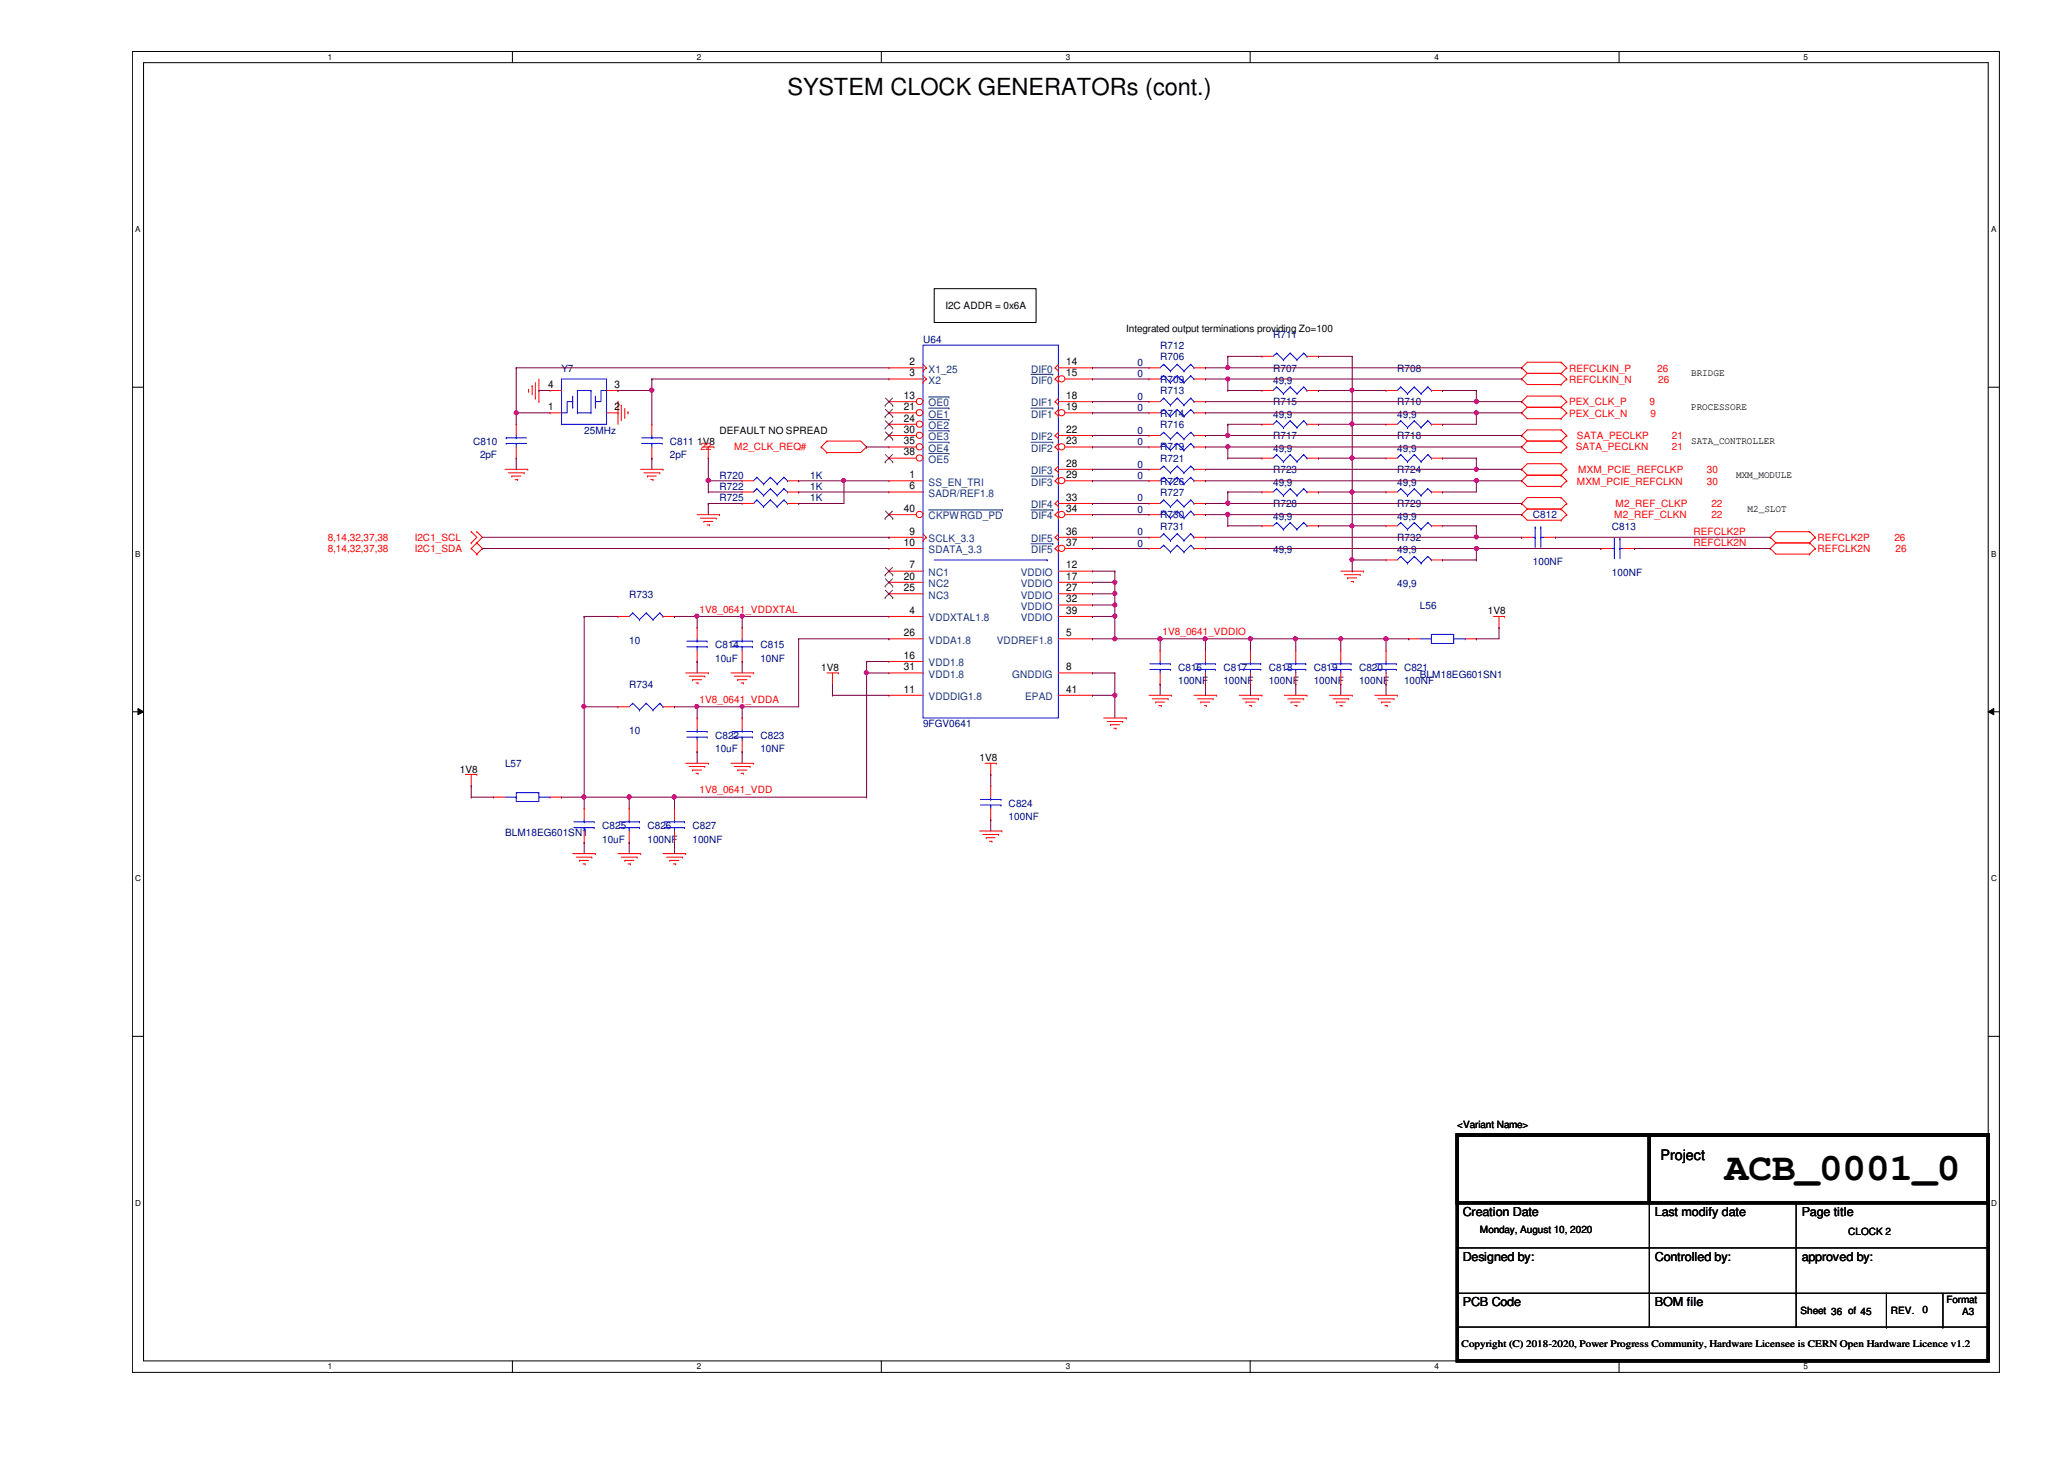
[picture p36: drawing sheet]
<svg xmlns="http://www.w3.org/2000/svg" width="297mm" height="210mm" viewBox="0 0 297 210" stroke-linecap="round" stroke-linejoin="round" font-family="sans-serif">
<defs><g id="words">
<text font-size="5.7" x="248.2" y="169.8">ACB_0001_0</text>
<text font-size="3.4" x="113.3" y="13.7">SYSTEM CLOCK GENERATORs (cont.)</text>
<text font-size="2.1" x="239" y="166.8">Project</text>
<g font-size="1.8">
<text x="210.5" y="175">Creation Date</text>
<text x="238.2" y="175">Last modify date</text>
<text x="259.3" y="175">Page title</text>
<text x="210.5" y="181.5">Designed by:</text>
<text x="238.2" y="181.5">Controlled by:</text>
<text x="259.3" y="181.5">approved by:</text>
<text x="210.5" y="188">PCB Code</text>
<text x="238.2" y="188">BOM file</text>
</g>
<g font-size="1.5">
<text x="130.9" y="52.5">2</text>
<text x="153.5" y="52.5">14</text>
<text x="78.9" y="59">1</text>
<text x="78.9" y="55.8">4</text>
<text x="88.4" y="55.8">3</text>
<text x="88.4" y="59">2</text>
<text x="130.1" y="57.4">13</text>
<text x="130.1" y="59">21</text>
<text x="130.9" y="54.1">3</text>
<text x="153.5" y="54.1">15</text>
<text x="153.5" y="57.4">18</text>
<text x="153.5" y="59">19</text>
<text x="130.1" y="60.7">24</text>
<text x="130.1" y="62.3">30</text>
<text x="130.1" y="63.9">35</text>
<text x="130.1" y="65.5">38</text>
<text x="153.5" y="62.3">22</text>
<text x="153.5" y="63.9">23</text>
<text x="130.9" y="68.8">1</text>
<text x="130.9" y="70.4">6</text>
<text x="153.5" y="67.1">28</text>
<text x="153.5" y="68.8">29</text>
<text x="130.1" y="73.7">40</text>
<text x="130.9" y="76.9">9</text>
<text x="153.5" y="72.1">33</text>
<text x="153.5" y="73.7">34</text>
<text x="153.5" y="76.9">36</text>
<text x="130.1" y="78.5">10</text>
<text x="130.1" y="83.4">20</text>
<text x="130.9" y="81.8">7</text>
<text x="153.5" y="78.5">37</text>
<text x="153.5" y="81.8">12</text>
<text x="153.5" y="83.4">17</text>
<text x="130.1" y="85">25</text>
<text x="130.9" y="88.3">4</text>
<text x="153.5" y="85">27</text>
<text x="153.5" y="86.7">32</text>
<text x="153.5" y="88.3">39</text>
<text x="130.1" y="94.8">16</text>
<text x="130.1" y="91.5">26</text>
<text x="153.5" y="91.5">5</text>
<text x="130.1" y="99.7">11</text>
<text x="130.1" y="96.4">31</text>
<text x="153.5" y="96.4">8</text>
<text x="153.5" y="99.7">41</text>
</g>
<g font-size="1.5" fill="#004080">
<text x="133.6" y="53.6">X1_25</text>
<text x="148.4" y="53.6">DIF0</text>
<text x="133.6" y="55.2">X2</text>
<text x="133.6" y="58.5">OE0</text>
<text x="148.4" y="55.2">DIF0</text>
<text x="148.4" y="58.5">DIF1</text>
<text x="133.6" y="60.1">OE1</text>
<text x="133.6" y="61.7">OE2</text>
<text x="133.6" y="63.3">OE3</text>
<text x="133.6" y="65">OE4</text>
<text x="148.4" y="60.1">DIF1</text>
<text x="148.4" y="63.3">DIF2</text>
<text x="148.4" y="65">DIF2</text>
<text x="133.6" y="69.8">SS_EN_TRI</text>
<text x="133.6" y="71.5">SADR/REF1.8</text>
<text x="133.6" y="66.6">OE5</text>
<text x="148.4" y="68.2">DIF3</text>
<text x="148.4" y="69.8">DIF3</text>
<text x="133.6" y="78">SCLK_3.3</text>
<text x="133.6" y="74.7">CKPWRGD_PD</text>
<text x="148.4" y="73.1">DIF4</text>
<text x="148.4" y="74.7">DIF4</text>
<text x="148.4" y="78">DIF5</text>
<text x="133.6" y="79.6">SDATA_3.3</text>
<text x="133.6" y="82.8">NC1</text>
<text x="146.9" y="82.8">VDDIO</text>
<text x="148.4" y="79.6">DIF5</text>
<text x="133.6" y="89.4">VDDXTAL1.8</text>
<text x="133.6" y="84.5">NC2</text>
<text x="133.6" y="86.1">NC3</text>
<text x="146.9" y="84.5">VDDIO</text>
<text x="146.9" y="86.1">VDDIO</text>
<text x="146.9" y="87.7">VDDIO</text>
<text x="146.9" y="89.4">VDDIO</text>
<text x="133.6" y="95.8">VDD1.8</text>
<text x="133.6" y="92.6">VDDA1.8</text>
<text x="143.5" y="92.6">VDDREF1.8</text>
<text x="133.6" y="100.7">VDDDIG1.8</text>
<text x="133.6" y="97.5">VDD1.8</text>
<text x="145.7" y="97.5">GNDDIG</text>
<text x="147.5" y="100.7">EPAD</text>
</g>
<g font-size="1.4">
<text x="136.1" y="44.5">I2C ADDR = 0x6A</text>
<text x="162.1" y="47.8">Integrated output terminations providing Zo=100</text>
<text x="243.4" y="54.1">BRIDGE</text>
<text x="243.4" y="59">PROCESSORE</text>
<text x="100.3" y="64">1V8</text>
<text x="103.5" y="62.4">DEFAULT NO SPREAD</text>
<text x="243.4" y="63.8">SATA_CONTROLLER</text>
<text x="249.9" y="68.7">MXM_MODULE</text>
<text x="251.5" y="73.6">M2_SLOT</text>
<text x="214.1" y="88.4">1V8</text>
<text x="118.2" y="96.5">1V8</text>
<text x="66.2" y="111.2">1V8</text>
<text x="141" y="109.5">1V8</text>
<text x="209.7" y="162.2">&lt;Variant Name&gt;</text>
<text x="213" y="177.3">Monday, August 10, 2020</text>
<text x="266" y="177.6">CLOCK 2</text>
<text x="259.1" y="189">Sheet 36 of 45</text>
<text x="272.1" y="189">REV.</text>
<text x="276.7" y="188.8">0</text>
<text x="280.1" y="187.4">Format</text>
<text x="282.4" y="189.2">A3</text>
<text x="210.4" y="193.8">Copyright (C) 2018-2020, Power Progress Community, Hardware Licensee is CERN Open Hardware Licence v1.2</text>
</g>
<g font-size="1.4" fill="#000080">
<text x="80.8" y="53.5">Y7</text>
<text x="132.8" y="49.4">U64</text>
<text x="163.7" y="52.6">0</text>
<text x="167" y="50.2">R712</text>
<text x="167" y="51.8">R706</text>
<text x="183.2" y="48.6">R711</text>
<text x="183.2" y="53.5">R707</text>
<text x="201.1" y="53.5">R708</text>
<text x="163.7" y="59.1">0</text>
<text x="163.7" y="57.5">0</text>
<text x="163.7" y="54.3">0</text>
<text x="167" y="56.7">R713</text>
<text x="167" y="55.1">R709</text>
<text x="167" y="59.9">R714</text>
<text x="183.2" y="58.3">R715</text>
<text x="183.2" y="55.2">49,9</text>
<text x="201.1" y="58.3">R710</text>
<text x="68.1" y="64">C810</text>
<text x="69.1" y="66">2pF</text>
<text x="84.1" y="62.4">25MHz</text>
<text x="96.4" y="64">C811</text>
<text x="96.4" y="66">2pF</text>
<text x="163.7" y="64">0</text>
<text x="163.7" y="62.4">0</text>
<text x="167" y="61.6">R716</text>
<text x="167" y="64.8">R719</text>
<text x="183.2" y="65">49,9</text>
<text x="183.2" y="60.1">49,9</text>
<text x="183.2" y="63.2">R717</text>
<text x="201.1" y="63.2">R718</text>
<text x="201.1" y="65">49,9</text>
<text x="201.1" y="60.1">49,9</text>
<text x="103.5" y="70.5">R722</text>
<text x="103.5" y="68.9">R720</text>
<text x="116.6" y="70.5">1K</text>
<text x="116.6" y="68.9">1K</text>
<text x="163.7" y="68.9">0</text>
<text x="163.7" y="67.3">0</text>
<text x="167" y="71.3">R727</text>
<text x="167" y="69.7">R726</text>
<text x="167" y="66.5">R721</text>
<text x="183.2" y="68.1">R723</text>
<text x="183.2" y="69.8">49,9</text>
<text x="201.1" y="68.1">R724</text>
<text x="201.1" y="69.8">49,9</text>
<text x="103.5" y="72.1">R725</text>
<text x="116.6" y="72.1">1K</text>
<text x="163.7" y="73.8">0</text>
<text x="163.7" y="72.1">0</text>
<text x="163.7" y="77">0</text>
<text x="167" y="76.2">R731</text>
<text x="167" y="74.6">R730</text>
<text x="183.2" y="72.9">R728</text>
<text x="183.2" y="74.8">49,9</text>
<text x="201.1" y="72.9">R729</text>
<text x="201.1" y="77.9">R732</text>
<text x="201.1" y="74.8">49,9</text>
<text x="220.6" y="74.6">C812</text>
<text x="232" y="76.2">C813</text>
<text x="163.7" y="78.7">0</text>
<text x="183.2" y="79.6">49,9</text>
<text x="201.1" y="79.6">49,9</text>
<text x="220.6" y="81.2">100NF</text>
<text x="232" y="82.9">100NF</text>
<text x="90.6" y="86">R733</text>
<text x="201.1" y="84.5">49,9</text>
<text x="204.3" y="87.6">L56</text>
<text x="90.6" y="92.6">10</text>
<text x="102.9" y="93.3">C814</text>
<text x="102.9" y="95.2">10uF</text>
<text x="109.4" y="93.3">C815</text>
<text x="109.4" y="95.2">10NF</text>
<text x="90.6" y="99">R734</text>
<text x="169.5" y="96.5">C816</text>
<text x="169.5" y="98.5">100NF</text>
<text x="176.1" y="96.5">C817</text>
<text x="176.1" y="98.5">100NF</text>
<text x="182.6" y="96.5">C818</text>
<text x="182.6" y="98.5">100NF</text>
<text x="189.1" y="96.5">C819</text>
<text x="189.1" y="98.5">100NF</text>
<text x="195.6" y="96.5">C820</text>
<text x="195.6" y="98.5">100NF</text>
<text x="202.1" y="96.5">C821</text>
<text x="202.1" y="98.5">100NF</text>
<text x="204.3" y="97.5">BLM18EG601SN1</text>
<text x="90.6" y="105.6">10</text>
<text x="102.9" y="106.3">C822</text>
<text x="109.4" y="106.3">C823</text>
<text x="132.8" y="104.6">9FGV0641</text>
<text x="72.7" y="110.4">L57</text>
<text x="102.9" y="108.2">10uF</text>
<text x="109.4" y="108.2">10NF</text>
<text x="86.7" y="119.3">C825</text>
<text x="93.2" y="119.3">C826</text>
<text x="99.7" y="119.3">C827</text>
<text x="145.2" y="116">C824</text>
<text x="145.2" y="118">100NF</text>
<text x="72.7" y="120.3">BLM18EG601SN1</text>
<text x="86.7" y="121.2">10uF</text>
<text x="93.2" y="121.2">100NF</text>
<text x="99.7" y="121.2">100NF</text>
</g>
<g font-size="1.4" fill="#f00">
<text x="225.8" y="53.5">REFCLKIN_P</text>
<text x="238.5" y="53.5">26</text>
<text x="225.8" y="58.3">PEX_CLK_P</text>
<text x="225.8" y="59.9">PEX_CLK_N</text>
<text x="225.8" y="55.1">REFCLKIN_N</text>
<text x="237.4" y="58.3">9</text>
<text x="237.5" y="59.9">9</text>
<text x="238.6" y="55.1">26</text>
<text x="100.8" y="64.8">22</text>
<text x="105.7" y="64.8">M2_CLK_REQ#</text>
<text x="226.8" y="64.8">SATA_PECLKN</text>
<text x="226.9" y="63.2">SATA_PECLKP</text>
<text x="240.6" y="63.2">21</text>
<text x="240.6" y="64.8">21</text>
<text x="226.9" y="69.7">MXM_PCIE_REFCLKN</text>
<text x="227.1" y="68.1">MXM_PCIE_REFCLKP</text>
<text x="245.7" y="68.1">30</text>
<text x="245.7" y="69.7">30</text>
<text x="47.2" y="77.9">8,14,32,37,38</text>
<text x="59.7" y="77.9">I2C1_SCL</text>
<text x="232.3" y="74.6">M2_REF_CLKN</text>
<text x="232.5" y="72.9">M2_REF_CLKP</text>
<text x="243.7" y="77">REFCLK2P</text>
<text x="246.3" y="74.6">22</text>
<text x="246.3" y="72.9">22</text>
<text x="261.6" y="77.9">REFCLK2P</text>
<text x="272.6" y="77.9">26</text>
<text x="47.2" y="79.5">8,14,32,37,38</text>
<text x="59.7" y="79.5">I2C1_SDA</text>
<text x="243.7" y="78.6">REFCLK2N</text>
<text x="261.6" y="79.5">REFCLK2N</text>
<text x="272.8" y="79.5">26</text>
<text x="100.7" y="88.1">1V8_0641_VDDXTAL</text>
<text x="167.3" y="91.4">1V8_0641_VDDIO</text>
<text x="100.7" y="101.1">1V8_0641_VDDA</text>
<text x="100.7" y="114.1">1V8_0641_VDD</text>
</g>
<g font-size="1.2">
<text x="47.2" y="8.6">1</text>
<text x="100.3" y="8.6">2</text>
<text x="153.4" y="8.6">3</text>
<text x="206.5" y="8.6">4</text>
<text x="259.5" y="8.6">5</text>
<text x="19.5" y="33.4">A</text>
<text x="286.6" y="33.4">A</text>
<text x="19.5" y="80.1">B</text>
<text x="286.6" y="80.1">B</text>
<text x="19.5" y="126.8">C</text>
<text x="286.6" y="126.8">C</text>
<text x="19.5" y="173.5">D</text>
<text x="286.6" y="173.5">D</text>
<text x="47.2" y="197">1</text>
<text x="100.3" y="197">2</text>
<text x="153.4" y="197">3</text>
<text x="206.5" y="197">4</text>
<text x="259.5" y="197">5</text>
</g>
</g></defs>
<path d="M19.1 7.4h268.6v190h-268.6zM20.7 9h265.4v186.8h-265.4z" fill="none" stroke="#000" stroke-width=".14"/>
<g fill="#fff">
<path d="M47.2 7.6h.6v1.3h-.6z"/>
<path d="M47.2 196h.6v1.3h-.6z"/>
</g>
<path d="M73.7 7.4v1.6M73.7 195.8v1.6" fill="none" stroke="#000" stroke-width=".14"/>
<g fill="#fff">
<path d="M100.3 7.6h.6v1.3h-.6z"/>
<path d="M100.3 196h.6v1.3h-.6z"/>
</g>
<path d="M126.8 7.4v1.6M126.8 195.8v1.6" fill="none" stroke="#000" stroke-width=".14"/>
<g fill="#fff">
<path d="M153.4 7.6h.6v1.3h-.6z"/>
<path d="M153.4 196h.6v1.3h-.6z"/>
</g>
<path d="M179.9 7.4v1.6M179.9 195.8v1.6" fill="none" stroke="#000" stroke-width=".14"/>
<g fill="#fff">
<path d="M206.5 7.6h.6v1.3h-.6z"/>
<path d="M206.5 196h.6v1.3h-.6z"/>
</g>
<path d="M233 7.4v1.6M233 195.8v1.6" fill="none" stroke="#000" stroke-width=".14"/>
<g fill="#fff">
<path d="M259.5 7.6h.6v1.3h-.6z"/>
<path d="M259.5 196h.6v1.3h-.6z"/>
<path d="M19.5 32.3h.7v1.4h-.7z"/>
<path d="M286.6 32.3h.7v1.4h-.7z"/>
<path d="M19.5 79h.7v1.3h-.7z"/>
<path d="M286.6 79h.7v1.3h-.7z"/>
</g>
<path d="M19.1 55.7h1.6M286.1 55.7h1.6" fill="none" stroke="#000" stroke-width=".14"/>
<g fill="#fff">
<path d="M19.5 125.7h.8v1.3h-.8z"/>
<path d="M286.6 125.7h.8v1.3h-.8z"/>
</g>
<path d="M19.1 102.4h1.6M19.9 101.9l.8 .5-.8 .4zM286.1 102.4l.8-.5v.9zM286.1 102.4h1.6" fill="none" stroke="#000" stroke-width=".14"/>
<path d="M19.9 101.9l.8 .5-.8 .4zM286.1 102.4l.8-.5v.9z" fill="#000"/>
<g fill="#fff">
<path d="M19.5 172.4h.8v1.3h-.8z"/>
<path d="M286.6 172.4h.8v1.3h-.8z"/>
</g>
<g fill="none" stroke="#000" stroke-width=".14">
<path d="M134.5 41.5h14.6v4.9h-14.6zM19.1 149.1h1.6M286.1 149.1h1.6M209.7 163.3h8.1M209.7 179.5h76.4M217.8 163.3h.1M237.4 179.5h.1M237.4 173.1v13M258.5 179.5h.1M258.5 173.1v13M286.1 179.5h.1M209.7 186.1h76.4"/>
<path d="M237.4 186.1h.1M237.4 186.1v4.8h-27.7M258.5 186.1h.1M258.5 186.1v4.8h-21.1M258.5 190.9h27.6M271.5 190.9h.1M271.5 186.1v4.8M279.6 190.9h.1M279.6 186.1v4.8M286.1 186.1h.1M286.1 190.9h.1"/>
</g>
<g fill="none" stroke="#f00" stroke-width=".14">
<path d="M76.1 56.3h.1M76.1 56v.3M76.6 55.5h.1M76.6 55.5v1.3M77 57.3h.1M77 55v2.3M77.6 57.8h.1M77.6 54.5v3.3M79.2 59.4h.1M79.2 56.2h.1M79.2 59.4h1.6M79.2 56.2h1.6"/>
<path d="M87.3 59.4h1.6M87.3 56.2h1.6M88.9 57.8h.1M88.9 56.2h.1M88.9 59.4h.1M88.9 57.8v3.2M89.4 58.3h.1M89.4 58.3v2.2M89.9 58.8v1.3M90.4 59.3h.1M90.4 59.3v.3M127.9 52.9h.1"/>
<path d="M127.9 54.5h.1M127.9 52.9h4.9M127.9 54.5h4.9M132.8 53.4h.1M132.8 55h.1M132.8 52.5l.5 .4M132.8 54.1l.5 .4M133.3 52.9h.1M133.3 54.5h.1M133.3 52.9l-.5 .5M133.3 54.5l-.5 .5M165.4 52.9h.1"/>
<path d="M165.4 59.4h.1M165.4 52.9h1.6M165.4 59.4h1.6M171.8 52.9h1.7M171.8 59.4h1.7M173.5 52.9h.1M173.5 59.4h.1M181.6 51.3h.1M181.6 51.3h1.6M188.1 51.3h1.6M189.7 51.3h.1M219 57.8h.1"/>
<path d="M219 59.4h.1M219 52.9h.1M219 54.5h.1M219 57.8l.8 .8M219 52.9l.8 .8M219 59.4l.8 .8h4.9M219 54.5l.8 .8h4.9M219.8 58.6h4.9M219.8 58.6l-.8 .8M219.8 53.7h4.9M219.8 53.7l-.8 .8M224.7 57h.1"/>
<path d="M224.7 58.6h.1M224.7 52.1h.1M224.7 53.7h.1M224.7 55.3h.1M224.7 57l.8 .8M224.7 57h-4.9l-.8 .8M224.7 58.6l.8 .8M224.7 52.1l.8 .8M224.7 52.1h-4.9l-.8 .8M224.7 53.7l.8 .8M225.5 57.8h.1M225.5 59.4h.1"/>
<path d="M225.5 52.9h.1M225.5 54.5h.1M225.5 57.8l-.8 .8M225.5 59.4l-.8 .8M225.5 52.9l-.8 .8M225.5 54.5l-.8 .8M67.8 78.1h.1M67.8 76.5h.1M67.8 78.9h.1M67.8 76.5l.8 .8-.8 .8M67.8 78.9l.8 .8M68.6 76.5h.1"/>
<path d="M68.6 78.1h.1M68.6 79.7h.1M68.6 76.5l.8 .8-1.6 1.6M68.6 78.1l.8 .8-.8 .8M72.7 67.5h3.2M73.2 68h2.2M73.7 68.5h.1M73.7 68.5h1.3M74.1 69h.4M74.5 69h.1M75.4 68h.1M75.9 67.5h.1"/>
<path d="M89.9 60.1h.1M92.2 67.5h3.2M92.7 68h2.3M93.2 68.5h.1M93.2 68.5h1.2M93.6 69h.4M94 69h.1M95 68h.1M95.4 67.5h.1M100.3 74h3.2M100.8 74.5h2.3M101.1 64.3h1.6"/>
<path d="M101.3 75h.1M101.3 75h1.3M101.8 75.5h.3M101.9 65.9h.1M101.9 64.3v1.6M102.1 75.5h.1M102.7 64.3h.1M103.1 74.5h.1M103.5 74h.1M106.8 72.4h.1M106.8 72.4h1.7M113.3 72.4h1.6"/>
<path d="M114.9 72.4h.1M118.2 64.3h.1M118.2 64.3l.8 .8M119 63.5h.1M119 65.1h.1M119 63.5h4.9l.8 .8M119 63.5l-.8 .8M124.7 64.3h.1M124.7 64.3l-.8 .8h-4.9M127.9 69.2h.1M127.9 70.8h.1M127.9 77.3h.1"/>
<path d="M127.9 78.9h.1M127.9 77.3h4.9M127.9 78.9h4.9M127.9 69.2h4.9M127.9 70.8h4.9M132.8 77.8h.1M132.8 76.8l.5 .5M133.3 77.3h.1M133.3 77.3l-.5 .5M165.4 74h.1M165.4 72.4h.1M165.4 78.9h.1"/>
<path d="M165.4 77.3h.1M165.4 74h1.6M165.4 77.3h1.6M165.4 72.4h1.6M165.4 78.9h1.6M171.8 74h1.7M171.8 77.3h1.7M171.8 72.4h1.7M171.8 78.9h1.7M173.5 74h.1M173.5 72.4h.1M173.5 78.9h.1"/>
<path d="M173.5 77.3h.1M181.6 61h.1M181.6 61h1.6M188.1 61h1.6M189.7 61h.1M219 62.7h.1M219 64.3h.1M219 67.5h.1M219 69.2h.1M219 72.4h.1M219 74h.1M219 77.3h.1"/>
<path d="M219 62.7l.8 .8M219 64.3l.8 .8h4.9M219 67.5l.8 .9M219 69.2l.8 .8h4.9M219 72.4l.8 .8M219 74l.8 .8h4.9M219 77.3h1.6M219.8 63.5h4.9M219.8 63.5l-.8 .8M219.8 68.4h4.9M219.8 68.4l-.8 .8M219.8 73.2h4.9"/>
<path d="M219.8 73.2l-.8 .8M222.3 77.3h1.6M223.9 77.3h.1M224.7 61.8h.1M224.7 63.5h.1M224.7 65.1h.1M224.7 66.7h.1M224.7 68.4h.1M224.7 70h.1M224.7 60.2h.1M224.7 71.6h.1M224.7 73.2h.1"/>
<path d="M224.7 74.8h.1M224.7 61.8l.8 .9M224.7 61.8h-4.9l-.8 .9M224.7 63.5l.8 .8M224.7 66.7l.8 .8M224.7 66.7h-4.9l-.8 .8M224.7 68.4l.8 .8M224.7 71.6l.8 .8M224.7 71.6h-4.9l-.8 .8M224.7 73.2l.8 .8M225.5 62.7h.1M225.5 64.3h.1"/>
<path d="M225.5 67.5h.1M225.5 69.2h.1M225.5 72.4h.1M225.5 74h.1M225.5 62.7l-.8 .8M225.5 64.3l-.8 .8M225.5 67.5l-.8 .9M225.5 69.2l-.8 .8M225.5 72.4l-.8 .8M225.5 74l-.8 .8M230.4 78.9h.1M230.4 78.9h1.6"/>
<path d="M233.6 78.9h1.6M235.2 78.9h.1M254.8 77.3h.1M254.8 78.9h.1M254.8 77.3l.8 .8M254.8 78.9l.8 .8h4.8M255.6 78.1h4.8M255.6 78.1l-.8 .8M260.4 76.5h.1M260.4 78.1h.1M260.4 79.7h.1M260.4 76.5l.8 .8"/>
<path d="M260.4 76.5h-4.8l-.8 .8M260.4 78.1l.8 .8M261.2 77.3h.1M261.2 78.9h.1M261.2 77.3l-.8 .8M261.2 78.9l-.8 .8M98.7 96.8h3.2M99.2 97.3h2.2M99.7 97.8h.1M99.7 97.8h1.3M100.2 98.3h.3M100.3 90.3h.1"/>
<path d="M100.3 95.2h.1M100.3 90.3v1.6M100.3 93.6v1.6M100.5 98.3h.1M101.4 97.3h.1M101.9 96.8h.1M105.2 96.8h3.3M105.7 97.3h2.3M106.2 97.8h.1M106.2 97.8h1.3M106.6 98.3h.4M106.8 90.3h.1"/>
<path d="M106.8 95.2h.1M106.8 90.3v1.6M106.8 93.6v1.6M107 98.3h.1M108 97.3h.1M108.5 96.8h.1M119 96.8h1.7M119.8 98.4h.1M119.8 96.8v1.6M120.7 96.8h.1M127.9 88.7h.1M127.9 95.2h.1"/>
<path d="M127.9 91.9h.1M127.9 96.8h.1M127.9 88.7h4.9M127.9 96.8h4.9M127.9 91.9h4.9M127.9 95.2h4.9M152.3 96.8h4.9M152.3 91.9h4.9M157.2 91.9h.1M157.2 96.8h.1M180 93.6h.1M180 98.4h.1"/>
<path d="M180 93.6v1.6M180 96.8v1.6M186.5 93.6h.1M186.5 98.4h.1M186.5 93.6v1.6M186.5 96.8v1.6M193 82.2h3.2M193.5 82.7h2.2M193.9 83.1h.1M193.9 83.1h1.3M194.4 83.7h.4M194.8 83.7h.1"/>
<path d="M195.7 82.7h.1M196.2 82.2h.1M214.9 88.7h1.6M215.7 90.3h.1M215.7 88.7v1.6M216.5 88.7h.1M67 111.4h1.6M67.8 113.1h.1M67.8 111.4v1.7M68.6 111.4h.1M71 114.7h.1M71 114.7h1.7"/>
<path d="M79.2 114.7h1.6M80.8 114.7h.1M98.7 109.8h3.2M99.2 110.3h2.2M99.7 110.8h.1M99.7 110.8h1.3M100.2 111.3h.3M100.5 111.3h.1M101.4 110.3h.1M101.9 109.8h.1M105.2 109.8h3.3M105.7 110.3h2.3"/>
<path d="M106.2 110.8h.1M106.2 110.8h1.3M106.6 111.3h.4M106.8 103.3h.1M106.8 108.2h.1M106.8 103.3v1.6M106.8 106.6v1.6M107 111.3h.1M108 110.3h.1M108.5 109.8h.1M127.9 100h.1M127.9 100h4.9"/>
<path d="M141 119.5h3.2M141.8 109.8h1.6M142.6 111.4h.1M142.6 113.1h.1M142.6 117.9h.1M142.6 109.8v1.6M142.6 113.1v1.6M142.6 116.3v1.6M143.4 109.8h.1M144.2 119.5h.1M158.8 103.3h3.3M159.3 103.8h2.3"/>
<path d="M159.8 104.3h.1M159.8 104.3h1.3M160.3 104.8h.3M160.6 104.8h.1M161.6 103.8h.1M162.1 103.3h.1M165.4 100h3.2M165.8 100.5h2.3M166.3 101h.1M166.3 101h1.3M166.8 101.5h.3M167.1 101.5h.1"/>
<path d="M168.1 100.5h.1M168.6 100h.1M171.8 100h3.3M172.3 100.5h2.3M172.8 101h.1M172.8 101h1.3M173.3 101.5h.3M173.6 101.5h.1M174.6 100.5h.1M175.1 100h.1M178.4 100h3.2M178.8 100.5h2.3"/>
<path d="M179.3 101h.1M179.3 101h1.3M179.8 101.5h.3M180.1 101.5h.1M181.1 100.5h.1M181.6 100h.1M184.8 100h3.3M185.3 100.5h2.3M185.8 101h.1M185.8 101h1.3M186.3 101.5h.3M186.6 101.5h.1"/>
<path d="M187.6 100.5h.1M188.1 100h.1M191.3 100h3.3M191.9 100.5h2.2M192.3 101h.1M192.3 101h1.3M192.8 101.5h.3M193.1 101.5h.1M194.1 100.5h.1M194.6 100h.1M197.9 100h3.2M198.3 100.5h2.3"/>
<path d="M198.8 101h.1M198.8 101h1.3M199.3 101.5h.3M199.6 101.5h.1M200.6 100.5h.1M201.1 100h.1M82.4 122.8h3.3M82.9 123.3h2.3M83.4 123.8h.1M83.4 123.8h1.3M83.9 124.3h.3M84.2 124.3h.1"/>
<path d="M85.2 123.3h.1M85.7 122.8h.1M88.9 122.8h3.3M89.4 123.3h2.3M89.9 123.8h.1M89.9 123.8h1.3M90.4 124.3h.3M90.7 124.3h.1M91.7 123.3h.1M92.2 122.8h.1M95.4 122.8h3.3M95.9 123.3h2.3"/>
<path d="M96.4 123.8h.1M96.4 123.8h1.3M96.9 124.3h.3M97.2 124.3h.1M98.2 123.3h.1M98.7 122.8h.1M141.4 120.1h2.3M141.9 120.5h.1M141.9 120.5h1.3M142.4 121h.3M142.7 121h.1M143.7 120.1h.1"/>
</g>
<path d="M209.7 163.3h27.7v9.8h-27.7zM209.7 163.3h76.4v32.5h-76.4zM237.4 163.3h48.7v9.8h-48.7z" fill="none" stroke="#000" stroke-width=".47"/>
<g fill="none" stroke="#00f" stroke-width=".14">
<path d="M80.8 54.5h6.5v6.5h-6.5zM82.4 58.6h.1M82.4 57.8h-.8v1.6h-.8M82.4 57v1.6M83.1 59.4h.1M83.1 56.2h.1M83.1 56.2v3.2M83.1 59.4h1.9M83.1 56.2h1.9M85 59.4h.1M85 56.2h.1M85 56.2v3.2"/>
<path d="M85.7 58.6h.1M85.7 57v1.6M87.3 56.2h-.8v1.6h-.8M132.8 49.7h19.5v53.6h-19.5zM167.5 52.4h.1M167.5 58.9h.1M167.5 52.4l-.5 .5M167.5 52.4l.9 1M167.5 58.9l-.5 .5M167.5 58.9l.9 1M168.4 53.4h.1M168.4 59.9h.1"/>
<path d="M169.4 52.4h.1M169.4 58.9h.1M169.4 52.4l-1 1M169.4 52.4l1 1M169.4 58.9l-1 1M169.4 58.9l1 1M170.4 53.4h.1M170.4 59.9h.1M171.4 52.4h.1M171.4 58.9h.1M171.4 52.4l-1 1M171.4 52.4l.4 .5"/>
<path d="M171.4 58.9l-1 1M171.4 58.9l.4 .5M171.8 52.9h.1M171.8 59.4h.1M183.7 50.8h.1M183.7 50.8l-.5 .5M183.7 50.8l1 1M184.7 51.8h.1M185.7 50.8h.1M185.7 50.8l-1 1M185.7 50.8l.9 1M186.6 51.8h.1"/>
<path d="M187.6 50.8h.1M187.6 50.8l-1 1M187.6 50.8l.5 .5M188.1 51.3h.1M108.9 71.9h.1M108.9 71.9l-.4 .5M108.9 71.9l1 1M109.9 72.9h.1M110.9 71.9h.1M110.9 71.9l-1 1M110.9 71.9l.9 1M111.8 72.9h.1"/>
<path d="M112.8 71.9h.1M112.8 71.9l-1 1M112.8 71.9l.5 .5M113.3 72.4h.1M167.5 73.5h.1M167.5 71.9h.1M167.5 78.4h.1M167.5 76.8h.1M167.5 73.5l-.5 .5M167.5 73.5l.9 1M167.5 76.8l-.5 .5M167.5 71.9l-.5 .5"/>
<path d="M167.5 71.9l.9 1M167.5 78.4l-.5 .5M167.5 78.4l.9 1M167.5 76.8l.9 1M168.4 74.5h.1M168.4 72.9h.1M168.4 79.4h.1M168.4 77.8h.1M169.4 73.5h.1M169.4 71.9h.1M169.4 78.4h.1M169.4 76.8h.1"/>
<path d="M169.4 73.5l-1 1M169.4 73.5l1 1M169.4 76.8l-1 1M169.4 71.9l-1 1M169.4 71.9l1 1M169.4 78.4l-1 1M169.4 78.4l1 1M169.4 76.8l1 1M170.4 74.5h.1M170.4 72.9h.1M170.4 79.4h.1M170.4 77.8h.1"/>
<path d="M171.4 73.5h.1M171.4 71.9h.1M171.4 78.4h.1M171.4 76.8h.1M171.4 73.5l-1 1M171.4 73.5l.4 .5M171.4 76.8l-1 1M171.4 71.9l-1 1M171.4 71.9l.4 .5M171.4 78.4l-1 1M171.4 78.4l.4 .5M171.4 76.8l.4 .5"/>
<path d="M171.8 74h.1M171.8 72.4h.1M171.8 78.9h.1M171.8 77.3h.1M183.7 60.5h.1M183.7 60.5l-.5 .5M183.7 60.5l1 1M184.7 61.5h.1M185.7 60.5h.1M185.7 60.5l-1 1M185.7 60.5l.9 1M186.6 61.5h.1"/>
<path d="M187.6 60.5h.1M187.6 60.5l-1 1M187.6 60.5l.5 .5M188.1 61h.1M220.6 77.3h.3M220.9 77.3h.1M220.9 75.8h.1M220.9 75.8v2.9M221.7 75.8h.1M221.7 77.3h.1M221.7 77.3h.6M221.7 75.8v2.9"/>
<path d="M232 78.9h.3M232.3 78.9h.1M232.3 77.5h.1M232.3 77.5v2.9M233.1 77.5h.1M233.1 78.9h.1M233.1 78.9h.5M233.1 77.5v2.9M98.8 93h3M98.8 92.2h3M100.3 92.2h.1M100.3 93h.1"/>
<path d="M100.3 91.9v.3M100.3 93v.6M101.8 93h.1M101.8 92.2h.1M105.4 93h2.9M105.4 92.2h2.9M106.8 92.2h.1M106.8 93h.1M106.8 91.9v.3M106.8 93v.6M108.3 93h.1M108.3 92.2h.1"/>
<path d="M134.5 80.6h16.2M150.7 80.6h.1M178.5 96.3h2.9M178.5 95.5h2.9M180 95.5h.1M180 96.3h.1M180 95.2v.3M180 96.3v.5M181.4 96.3h.1M181.4 95.5h.1M185 96.3h2.9M185 95.5h2.9"/>
<path d="M186.5 95.5h.1M186.5 96.3h.1M186.5 95.2v.3M186.5 96.3v.5M187.9 96.3h.1M187.9 95.5h.1M72.7 114.7h1.6M74.3 114h3.3v1.3h-3.3zM74.3 114.7h.1M77.6 114.7h1.6M79.2 114.7h.1M105.4 106h2.9"/>
<path d="M105.4 105.2h2.9M106.8 105.2h.1M106.8 106h.1M106.8 104.9v.3M106.8 106v.6M108.3 106h.1M108.3 105.2h.1M141.1 115.8h3M141.1 115h3M142.6 115h.1M142.6 115.8h.1M142.6 114.7v.3"/>
<path d="M142.6 115.8v.5M144.1 115.8h.1M144.1 115h.1"/>
</g>
<circle cx="132.3" cy="74" r=".46" fill="#fff"/>
<g fill="none" stroke="#f00" stroke-width=".14">
<path d="M151.8 52.9h.1M151.8 54.5h.1M151.8 52.9l.5 .5M151.8 54.5l.5 .5M152.3 53.4h.1M152.3 55h.1M152.3 52.5l-.5 .4M152.3 52.9h4.9M152.3 54.1l-.5 .4M157.2 52.9h.1M127.9 74h.1M127.9 74h4"/>
<path d="M152.3 100h4.9M157.2 100h.1"/>
<circle cx="132.3" cy="74" r=".46"/>
</g>
<path d="M127.4 74.6h.1M127.4 73.5l1.1 1.1M128.4 73.5l-1 1.1M128.5 74.6h.1" fill="none" stroke="#804000" stroke-width=".14"/>
<path d="M133.6 73.4h10.7M144.3 73.4h.1" fill="none" stroke="#004080" stroke-width=".14"/>
<circle cx="152.8" cy="54.5" r=".46" fill="#fff"/>
<g fill="none" stroke="#f00" stroke-width=".14">
<path d="M151.8 57.8h.1M151.8 59.4h.1M151.8 57.8l.5 .5M151.8 59.4l.5 .5M152.3 58.3h.1M152.3 59.9h.1M152.3 57.3l-.5 .5M152.3 57.8h4.9M152.3 58.9l-.5 .5M153.3 54.5h3.9M157.2 54.5h.1M157.2 57.8h.1"/>
<circle cx="152.8" cy="54.5" r=".46"/>
</g>
<path d="M148.4 53.8h3.1M151.5 53.8h.1" fill="none" stroke="#004080" stroke-width=".14"/>
<circle cx="152.8" cy="59.4" r=".46" fill="#fff"/>
<g fill="none" stroke="#f00" stroke-width=".14">
<path d="M153.3 59.4h3.9M157.2 59.4h.1M151.8 62.7h.1M151.8 64.3h.1M151.8 62.7l.5 .4M151.8 64.3l.5 .5M152.3 63.1h.1M152.3 64.8h.1M152.3 62.2l-.5 .5M152.3 62.7h4.9M152.3 63.8l-.5 .5M157.2 62.7h.1"/>
<circle cx="152.8" cy="59.4" r=".46"/>
</g>
<path d="M148.4 58.7h3.1M151.5 58.7h.1" fill="none" stroke="#004080" stroke-width=".14"/>
<circle cx="152.8" cy="64.3" r=".46" fill="#fff"/>
<g fill="none" stroke="#f00" stroke-width=".14">
<path d="M151.8 67.5h.1M151.8 69.2h.1M151.8 67.5l.5 .5M151.8 69.2l.5 .4M152.3 68h.1M152.3 69.6h.1M152.3 67.1l-.5 .4M152.3 67.5h4.9M152.3 68.7l-.5 .5M153.3 64.3h3.9M157.2 64.3h.1M157.2 67.5h.1"/>
<circle cx="152.8" cy="64.3" r=".46"/>
</g>
<path d="M148.4 63.6h3.1M151.5 63.6h.1" fill="none" stroke="#004080" stroke-width=".14"/>
<circle cx="152.8" cy="69.1" r=".46" fill="#fff"/>
<g fill="none" stroke="#f00" stroke-width=".14">
<path d="M151.8 72.4h.1M151.8 74h.1M151.8 72.4l.5 .5M151.8 74l.5 .5M152.3 72.9h.1M152.3 74.5h.1M152.3 72l-.5 .4M152.3 72.4h4.9M152.3 73.6l-.5 .4M153.3 69.2h3.9M157.2 69.2h.1M157.2 72.4h.1"/>
<circle cx="152.8" cy="69.1" r=".46"/>
</g>
<path d="M148.4 68.5h3.1M151.5 68.5h.1" fill="none" stroke="#004080" stroke-width=".14"/>
<circle cx="152.8" cy="74" r=".46" fill="#fff"/>
<g fill="none" stroke="#f00" stroke-width=".14">
<path d="M151.8 77.3h.1M151.8 78.9h.1M151.8 77.3l.5 .5M151.8 78.9l.5 .5M152.3 77.8h.1M152.3 79.4h.1M152.3 76.8l-.5 .5M152.3 77.3h4.9M152.3 78.4l-.5 .5M153.3 74h3.9M157.2 74h.1M157.2 77.3h.1"/>
<circle cx="152.8" cy="74" r=".46"/>
</g>
<path d="M148.4 73.4h3.1M151.5 73.4h.1" fill="none" stroke="#004080" stroke-width=".14"/>
<circle cx="152.8" cy="78.9" r=".46" fill="#fff"/>
<g fill="none" stroke="#f00" stroke-width=".14">
<path d="M153.3 78.9h3.9M157.2 78.9h.1"/>
<circle cx="152.8" cy="78.9" r=".46"/>
</g>
<path d="M148.4 78.2h3.1M151.5 78.2h.1" fill="none" stroke="#004080" stroke-width=".14"/>
<circle cx="132.3" cy="57.8" r=".46" fill="#fff"/>
<g fill="none" stroke="#f00" stroke-width=".14">
<path d="M127.9 57.8h.1M127.9 57.8h4"/>
<circle cx="132.3" cy="57.8" r=".46"/>
</g>
<path d="M127.4 58.3h.1M127.4 57.3l1.1 1M128.4 57.3l-1 1M128.5 58.3h.1" fill="none" stroke="#804000" stroke-width=".14"/>
<path d="M133.6 57.1h3M136.6 57.1h.1" fill="none" stroke="#004080" stroke-width=".14"/>
<circle cx="132.3" cy="59.4" r=".46" fill="#fff"/>
<g fill="none" stroke="#f00" stroke-width=".14">
<path d="M127.9 59.4h.1M127.9 59.4h4"/>
<circle cx="132.3" cy="59.4" r=".46"/>
</g>
<path d="M127.4 59.9h.1M127.4 58.9l1.1 1M128.4 58.9l-1 1M128.5 59.9h.1" fill="none" stroke="#804000" stroke-width=".14"/>
<path d="M133.6 58.7h3M136.6 58.7h.1" fill="none" stroke="#004080" stroke-width=".14"/>
<circle cx="132.3" cy="61" r=".46" fill="#fff"/>
<g fill="none" stroke="#f00" stroke-width=".14">
<path d="M127.9 61h.1M127.9 61h4"/>
<circle cx="132.3" cy="61" r=".46"/>
</g>
<path d="M127.4 61.6h.1M127.4 60.5l1.1 1.1M128.4 60.5l-1 1.1M128.5 61.6h.1" fill="none" stroke="#804000" stroke-width=".14"/>
<path d="M133.6 60.4h3M136.6 60.4h.1" fill="none" stroke="#004080" stroke-width=".14"/>
<circle cx="132.3" cy="62.6" r=".46" fill="#fff"/>
<g fill="none" stroke="#f00" stroke-width=".14">
<path d="M127.9 62.7h.1M127.9 62.7h4"/>
<circle cx="132.3" cy="62.6" r=".46"/>
</g>
<path d="M127.4 63.2h.1M127.4 62.1l1.1 1.1M128.4 62.1l-1 1.1M128.5 63.2h.1" fill="none" stroke="#804000" stroke-width=".14"/>
<path d="M133.6 62h3M136.6 62h.1" fill="none" stroke="#004080" stroke-width=".14"/>
<circle cx="132.3" cy="64.3" r=".46" fill="#fff"/>
<g fill="none" stroke="#f00" stroke-width=".14">
<path d="M127.9 64.3h.1M127.9 64.3h4"/>
<circle cx="132.3" cy="64.3" r=".46"/>
</g>
<path d="M133.6 63.6h3M136.6 63.6h.1" fill="none" stroke="#004080" stroke-width=".14"/>
<circle cx="132.3" cy="65.9" r=".46" fill="#fff"/>
<g fill="none" stroke="#f00" stroke-width=".14">
<path d="M165.4 57.8h.1M165.4 54.5h.1M165.4 57.8h1.6M165.4 54.5h1.6M171.8 57.8h1.7M171.8 54.5h1.7M173.5 57.8h.1M173.5 54.5h.1M181.6 56.2h.1M181.6 56.2h1.6M188.1 56.2h1.6M189.7 56.2h.1"/>
<path d="M199.5 56.2h.1M199.5 56.2h1.6M206 56.2h1.6M207.6 56.2h.1M74.3 61h.1M74.3 65.9h.1M74.3 61v1.7M74.3 64.3v1.6M93.8 61h.1M93.8 65.9h.1M93.8 61v1.7M93.8 64.3v1.6"/>
<path d="M106.8 70.8h.1M106.8 69.2h.1M106.8 70.8h1.7M106.8 69.2h1.7M113.3 70.8h1.6M113.3 69.2h1.6M114.9 70.8h.1M114.9 69.2h.1M127.9 65.9h.1M127.9 65.9h4M165.4 64.3h.1M165.4 69.2h.1"/>
<path d="M165.4 62.7h.1M165.4 67.5h.1M165.4 64.3h1.6M165.4 69.2h1.6M165.4 62.7h1.6M165.4 67.5h1.6M171.8 64.3h1.7M171.8 69.2h1.7M171.8 62.7h1.7M171.8 67.5h1.7M173.5 64.3h.1M173.5 69.2h.1"/>
<path d="M173.5 62.7h.1M173.5 67.5h.1M181.6 75.6h.1M181.6 70.8h.1M181.6 65.9h.1M181.6 65.9h1.6M181.6 75.6h1.6M181.6 70.8h1.6M188.1 65.9h1.6M188.1 75.6h1.6M188.1 70.8h1.6M189.7 75.6h.1"/>
<path d="M189.7 70.8h.1M189.7 65.9h.1M199.5 75.6h.1M199.5 70.8h.1M199.5 65.9h.1M199.5 61h.1M199.5 65.9h1.6M199.5 75.6h1.6M199.5 70.8h1.6M199.5 61h1.6M206 65.9h1.6M206 75.6h1.6"/>
<path d="M206 70.8h1.6M206 61h1.6M207.6 75.6h.1M207.6 70.8h.1M207.6 65.9h.1M207.6 61h.1M88.9 88.7h.1M88.9 88.7h1.7M95.4 88.7h1.7M97.1 88.7h.1M127.9 82.2h.1M127.9 83.8h.1"/>
<path d="M127.9 85.4h.1M127.9 82.2h4.9M127.9 83.8h4.9M127.9 85.4h4.9M152.3 82.2h4.9M152.3 83.8h4.9M152.3 85.4h4.9M152.3 87h4.9M152.3 88.7h4.9M157.2 82.2h.1M157.2 83.8h.1M157.2 85.4h.1"/>
<path d="M157.2 87h.1M157.2 88.7h.1M167 93.6h.1M167 98.4h.1M167 93.6v1.6M167 96.8v1.6M173.5 93.6h.1M173.5 98.4h.1M173.5 93.6v1.6M173.5 96.8v1.6M193 93.6h.1M193 98.4h.1"/>
<path d="M193 93.6v1.6M193 96.8v1.6M199.5 80.6h.1M199.5 93.6h.1M199.5 98.4h.1M199.5 80.6h1.6M199.5 93.6v1.6M199.5 96.8v1.6M202.7 91.9h.1M202.7 91.9h1.6M206 80.6h1.6M207.6 80.6h.1"/>
<path d="M210.9 91.9h1.6M212.5 91.9h.1M84.1 116.3h.1M84.1 116.3v1.6M84.1 119.5v1.7M88.9 101.7h.1M88.9 101.7h1.7M90.6 116.3h.1M90.6 116.3v1.6M90.6 119.5v1.7M95.4 101.7h1.7M97.1 116.3h.1"/>
<path d="M97.1 101.7h.1M97.1 116.3v1.6M97.1 119.5v1.7M100.3 103.3h.1M100.3 108.2h.1M100.3 103.3v1.6M100.3 106.6v1.6M84.1 121.2h.1M90.6 121.2h.1M97.1 121.2h.1"/>
<circle cx="132.3" cy="65.9" r=".46"/>
</g>
<g fill="none" stroke="#804000" stroke-width=".14">
<path d="M127.4 66.5h.1M127.4 65.4l1.1 1.1M128.4 65.4l-1 1.1M128.5 66.5h.1M127.4 82.7h.1M127.4 84.3h.1M127.4 86h.1M127.4 81.7l1.1 1M127.4 83.3l1.1 1M127.4 84.9l1.1 1.1M128.4 81.7l-1 1M128.4 83.3l-1 1"/>
<path d="M128.4 84.9l-1 1.1M128.5 82.7h.1M128.5 84.3h.1M128.5 86h.1"/>
</g>
<path d="M133.6 65.2h3M136.6 65.2h.1" fill="none" stroke="#004080" stroke-width=".14"/>
<g fill="none" stroke="#00f" stroke-width=".14">
<path d="M167.5 57.3h.1M167.5 54.1h.1M167.5 57.3l-.5 .5M167.5 57.3l.9 1M167.5 54.1l-.5 .4M167.5 54.1l.9 .9M168.4 58.3h.1M168.4 55h.1M169.4 57.3h.1M169.4 54.1h.1M169.4 57.3l-1 1M169.4 57.3l1 1"/>
<path d="M169.4 54.1l-1 .9M169.4 54.1l1 .9M170.4 58.3h.1M170.4 55h.1M171.4 57.3h.1M171.4 54.1h.1M171.4 57.3l-1 1M171.4 57.3l.4 .5M171.4 54.1l-1 .9M171.4 54.1l.4 .4M171.8 57.8h.1M171.8 54.5h.1"/>
<path d="M183.7 55.7h.1M183.7 55.7l-.5 .5M183.7 55.7l1 .9M184.7 56.6h.1M185.7 55.7h.1M185.7 55.7l-1 .9M185.7 55.7l.9 .9M186.6 56.6h.1M187.6 55.7h.1M187.6 55.7l-1 .9M187.6 55.7l.5 .5M188.1 56.2h.1"/>
<path d="M201.6 55.7h.1M201.6 55.7l-.5 .5M201.6 55.7l1 .9M202.6 56.6h.1M203.5 55.7h.1M203.5 55.7l-.9 .9M203.5 55.7l1 .9M204.5 56.6h.1M205.5 55.7h.1M205.5 55.7l-1 .9M205.5 55.7l.5 .5M206 56.2h.1"/>
<path d="M72.9 63.8h.1M72.9 63h.1M72.9 63.8h2.9M72.9 63h2.9M74.3 63h.1M74.3 63.8h.1M74.3 62.7v.3M74.3 63.8v.5M92.3 63.8h3M92.3 63h3M93.8 63h.1M93.8 63.8h.1"/>
<path d="M93.8 62.7v.3M93.8 63.8v.5M95.3 63.8h.1M95.3 63h.1M108.9 70.3h.1M108.9 68.7h.1M108.9 70.3l-.4 .5M108.9 70.3l1 1M108.9 68.7l-.4 .5M108.9 68.7l1 .9M109.9 71.3h.1M109.9 69.6h.1"/>
<path d="M110.9 70.3h.1M110.9 68.7h.1M110.9 70.3l-1 1M110.9 70.3l.9 1M110.9 68.7l-1 .9M110.9 68.7l.9 .9M111.8 71.3h.1M111.8 69.6h.1M112.8 70.3h.1M112.8 68.7h.1M112.8 70.3l-1 1M112.8 70.3l.5 .5"/>
<path d="M112.8 68.7l-1 .9M112.8 68.7l.5 .5M113.3 70.8h.1M113.3 69.2h.1M167.5 63.8h.1M167.5 68.7h.1M167.5 62.2h.1M167.5 67.1h.1M167.5 63.8l-.5 .5M167.5 63.8l.9 1M167.5 68.7l-.5 .5M167.5 68.7l.9 .9"/>
<path d="M167.5 62.2l-.5 .5M167.5 62.2l.9 1M167.5 67.1l-.5 .4M167.5 67.1l.9 .9M168.4 64.8h.1M168.4 69.6h.1M168.4 63.2h.1M168.4 68h.1M169.4 63.8h.1M169.4 68.7h.1M169.4 62.2h.1M169.4 67.1h.1"/>
<path d="M169.4 63.8l-1 1M169.4 63.8l1 1M169.4 68.7l-1 .9M169.4 68.7l1 .9M169.4 62.2l-1 1M169.4 62.2l1 1M169.4 67.1l-1 .9M169.4 67.1l1 .9M170.4 64.8h.1M170.4 69.6h.1M170.4 63.2h.1M170.4 68h.1"/>
<path d="M171.4 63.8h.1M171.4 68.7h.1M171.4 62.2h.1M171.4 67.1h.1M171.4 63.8l-1 1M171.4 63.8l.4 .5M171.4 68.7l-1 .9M171.4 68.7l.4 .5M171.4 62.2l-1 1M171.4 62.2l.4 .5M171.4 67.1l-1 .9M171.4 67.1l.4 .4"/>
<path d="M171.8 64.3h.1M171.8 69.2h.1M171.8 62.7h.1M171.8 67.5h.1M183.7 75.2h.1M183.7 70.3h.1M183.7 65.4h.1M183.7 75.2l-.5 .4M183.7 75.2l1 1M183.7 70.3l-.5 .5M183.7 70.3l1 1M183.7 65.4l-.5 .5"/>
<path d="M183.7 65.4l1 1M184.7 76.2h.1M184.7 71.3h.1M184.7 66.4h.1M185.7 75.2h.1M185.7 70.3h.1M185.7 65.4h.1M185.7 75.2l-1 1M185.7 75.2l.9 1M185.7 70.3l-1 1M185.7 70.3l.9 1M185.7 65.4l-1 1"/>
<path d="M185.7 65.4l.9 1M186.6 76.2h.1M186.6 71.3h.1M186.6 66.4h.1M187.6 75.2h.1M187.6 70.3h.1M187.6 65.4h.1M187.6 75.2l-1 1M187.6 75.2l.5 .4M187.6 70.3l-1 1M187.6 70.3l.5 .5M187.6 65.4l-1 1"/>
<path d="M187.6 65.4l.5 .5M188.1 75.6h.1M188.1 70.8h.1M188.1 65.9h.1M201.6 75.2h.1M201.6 70.3h.1M201.6 65.4h.1M201.6 60.5h.1M201.6 75.2l-.5 .4M201.6 75.2l1 1M201.6 70.3l-.5 .5M201.6 70.3l1 1"/>
<path d="M201.6 65.4l-.5 .5M201.6 65.4l1 1M201.6 60.5l-.5 .5M201.6 60.5l1 1M202.6 76.2h.1M202.6 71.3h.1M202.6 66.4h.1M202.6 61.5h.1M203.5 75.2h.1M203.5 70.3h.1M203.5 65.4h.1M203.5 60.5h.1"/>
<path d="M203.5 75.2l-.9 1M203.5 75.2l1 1M203.5 70.3l-.9 1M203.5 70.3l1 1M203.5 65.4l-.9 1M203.5 65.4l1 1M203.5 60.5l-.9 1M203.5 60.5l1 1M204.5 76.2h.1M204.5 71.3h.1M204.5 66.4h.1M204.5 61.5h.1"/>
<path d="M205.5 75.2h.1M205.5 70.3h.1M205.5 65.4h.1M205.5 60.5h.1M205.5 75.2l-1 1M205.5 75.2l.5 .4M205.5 70.3l-1 1M205.5 70.3l.5 .5M205.5 65.4l-1 1M205.5 65.4l.5 .5M205.5 60.5l-1 1M205.5 60.5l.5 .5"/>
<path d="M206 75.6h.1M206 70.8h.1M206 65.9h.1M206 61h.1M91.1 88.2h.1M91.1 88.2l-.5 .5M91.1 88.2l.9 1M92 89.2h.1M93 88.2h.1M93 88.2l-1 1M93 88.2l1 1M94 89.2h.1"/>
<path d="M95 88.2h.1M95 88.2l-1 1M95 88.2l.4 .5M95.4 88.7h.1M165.5 96.3h2.9M165.5 95.5h2.9M167 95.5h.1M167 96.3h.1M167 95.2v.3M167 96.3v.5M168.4 96.3h.1M168.4 95.5h.1"/>
<path d="M172 96.3h2.9M172 95.5h2.9M173.5 95.5h.1M173.5 96.3h.1M173.5 95.2v.3M173.5 96.3v.5M174.9 96.3h.1M174.9 95.5h.1M191.5 96.3h2.9M191.5 95.5h2.9M193 95.5h.1M193 96.3h.1"/>
<path d="M193 95.2v.3M193 96.3v.5M194.4 96.3h.1M194.4 95.5h.1M198 96.3h3M198 95.5h3M199.5 95.5h.1M199.5 96.3h.1M199.5 95.2v.3M199.5 96.3v.5M201 96.3h.1M201 95.5h.1"/>
<path d="M201.6 80.1h.1M201.6 80.1l-.5 .5M201.6 80.1l1 .9M202.6 81h.1M203.5 80.1h.1M203.5 80.1l-.9 .9M203.5 80.1l1 .9M204.3 91.9h1.7M204.5 81h.1M205.5 80.1h.1M205.5 80.1l-1 .9M205.5 80.1l.5 .5"/>
<path d="M206 91.3h3.2v1.3h-3.2zM206 80.6h.1M206 91.9h.1M209.2 91.9h1.7M210.9 91.9h.1M82.6 119.1h2.9M82.6 118.2h2.9M84.1 118.2h.1M84.1 119.1h.1M84.1 117.9v.3M84.1 119.1v.4M85.5 119.1h.1"/>
<path d="M85.5 118.2h.1M89.1 119.1h2.9M89.1 118.2h2.9M90.6 118.2h.1M90.6 119.1h.1M90.6 117.9v.3M90.6 119.1v.4M91.1 101.2h.1M91.1 101.2l-.5 .5M91.1 101.2l.9 .9M92 119.1h.1M92 118.2h.1"/>
<path d="M92 102.1h.1M93 101.2h.1M93 101.2l-1 .9M93 101.2l1 .9M94 102.1h.1M95 101.2h.1M95 101.2l-1 .9M95 101.2l.4 .5M95.4 101.7h.1M95.6 119.1h2.9M95.6 118.2h2.9M97.1 118.2h.1"/>
<path d="M97.1 119.1h.1M97.1 117.9v.3M97.1 119.1v.4M98.5 119.1h.1M98.5 118.2h.1M98.8 106h3M98.8 105.2h3M100.3 105.2h.1M100.3 106h.1M100.3 104.9v.3M100.3 106v.6M101.8 106h.1"/>
<path d="M101.8 105.2h.1"/>
</g>
<g fill="none" stroke="#800040" stroke-width=".14">
<path d="M101.9 70.8h.1M101.9 69.2h.1M101.9 70.8h4.9M101.9 69.2v1.6M114.9 70.8h.1M114.9 70.8h13M67.8 113.1h.1M67.8 114.7h.1M67.8 114.7h3.2M67.8 113.1v1.6M80.8 114.7h.1M80.8 114.7h9.8"/>
<path d="M84.1 114.7h.1M84.1 114.7v1.6M84.1 121.2h.1M84.1 121.2v1.6M90.6 121.2h.1M90.6 121.2v1.6"/>
</g>
<circle cx="90.5" cy="114.7" r=".31" fill="#f0f"/>
<circle cx="90.5" cy="114.7" r=".31" fill="none" stroke="#f0f" stroke-width=".14"/>
<path d="M90.6 114.7h.1M90.6 114.7v1.6M90.6 114.7h34.1M97.1 114.7h.1M97.1 114.7v1.6M97.1 121.2h.1M97.1 121.2v1.6" fill="none" stroke="#800040" stroke-width=".14"/>
<circle cx="97" cy="114.7" r=".31" fill="#f0f"/>
<circle cx="97" cy="114.7" r=".31" fill="none" stroke="#f0f" stroke-width=".14"/>
<path d="M84.1 88.7h.1M84.1 88.7v26M84.1 88.7h4.8M84.1 101.7h.1M84.1 101.7h4.8" fill="none" stroke="#800040" stroke-width=".14"/>
<circle cx="84" cy="114.7" r=".31" fill="#f0f"/>
<circle cx="84" cy="114.7" r=".31" fill="none" stroke="#f0f" stroke-width=".14"/>
<circle cx="84" cy="101.6" r=".3" fill="#f0f"/>
<circle cx="84" cy="101.6" r=".3" fill="none" stroke="#f0f" stroke-width=".14"/>
<path d="M157.2 96.8h.1M157.2 96.8h3.2M160.4 96.8h.1M160.4 96.8v6.5M157.2 100h.1M157.2 100h3.2M160.4 100h.1" fill="none" stroke="#800040" stroke-width=".14"/>
<circle cx="160.4" cy="100" r=".3" fill="#f0f"/>
<circle cx="160.4" cy="100" r=".3" fill="none" stroke="#f0f" stroke-width=".14"/>
<path d="M97.1 101.7h.1M97.1 101.7h9.7M100.3 101.7h.1M100.3 108.2h.1M100.3 101.7v1.6M100.3 108.2v1.6M106.8 108.2h.1M106.8 108.2v1.6" fill="none" stroke="#800040" stroke-width=".14"/>
<circle cx="106.8" cy="101.6" r=".3" fill="#f0f"/>
<circle cx="106.8" cy="101.6" r=".3" fill="none" stroke="#f0f" stroke-width=".14"/>
<circle cx="100.3" cy="101.6" r=".3" fill="#f0f"/>
<circle cx="100.3" cy="101.6" r=".3" fill="none" stroke="#f0f" stroke-width=".14"/>
<g fill="none" stroke="#800040" stroke-width=".14">
<path d="M74.3 59.4h.1M74.3 59.4v1.6M74.3 59.4h4.9M88.9 56.2h.1M88.9 56.2h4.9M93.8 56.2h.1M93.8 56.2v4.8M74.3 65.9h.1M74.3 65.9v1.6M93.8 65.9h.1M93.8 65.9v1.6M114.9 91.9h.1"/>
<path d="M114.9 91.9v9.8h-8.1M106.8 101.7h.1M106.8 101.7v1.6M142.6 111.4h.1M142.6 117.9h.1M142.6 111.4v1.7M142.6 117.9v1.6"/>
</g>
<circle cx="93.8" cy="56.1" r=".31" fill="#f0f"/>
<circle cx="93.8" cy="56.1" r=".31" fill="none" stroke="#f0f" stroke-width=".14"/>
<path d="M74.3 52.9h.1M74.3 52.9v6.5" fill="none" stroke="#800040" stroke-width=".14"/>
<circle cx="74.3" cy="59.4" r=".3" fill="#f0f"/>
<circle cx="74.3" cy="59.4" r=".3" fill="none" stroke="#f0f" stroke-width=".14"/>
<path d="M74.3 52.9h.1M74.3 52.9h53.6M93.8 54.5h.1M93.8 54.5v1.7M93.8 54.5h34.1M69.4 78.9h.1M69.4 77.3h58.5M69.4 78.9h58.5M101.9 65.9h.1M101.9 65.9v3.3M127.9 77.3h.1" fill="none" stroke="#800040" stroke-width=".14"/>
<circle cx="101.9" cy="69.1" r=".31" fill="#f0f"/>
<circle cx="101.9" cy="69.1" r=".31" fill="none" stroke="#f0f" stroke-width=".14"/>
<path d="M167 91.9h.1M167 91.9h6.5M173.5 98.4h.1M173.5 91.9h.1M173.5 91.9v1.7M173.5 98.4v1.6M199.5 91.9h3.2M202.7 91.9h.1M215.7 90.3h.1M215.7 90.3v1.6" fill="none" stroke="#800040" stroke-width=".14"/>
<circle cx="173.4" cy="91.9" r=".3" fill="#f0f"/>
<circle cx="173.4" cy="91.9" r=".3" fill="none" stroke="#f0f" stroke-width=".14"/>
<circle cx="166.9" cy="91.9" r=".31" fill="#f0f"/>
<circle cx="166.9" cy="91.9" r=".31" fill="none" stroke="#f0f" stroke-width=".14"/>
<g fill="none" stroke="#800040" stroke-width=".14">
<path d="M167 91.9h.1M167 98.4h.1M167 91.9v1.7M167 98.4v1.6M173.5 91.9h.1M173.5 91.9h6.5M180 98.4h.1M180 91.9h.1M180 91.9v1.7M180 98.4v1.6M186.5 98.4h.1M186.5 91.9h.1"/>
<path d="M186.5 91.9v1.7M186.5 98.4v1.6"/>
</g>
<circle cx="180" cy="91.9" r=".3" fill="#f0f"/>
<circle cx="180" cy="91.9" r=".3" fill="none" stroke="#f0f" stroke-width=".14"/>
<path d="M180 91.9h.1M180 91.9h13M186.5 91.9h.1" fill="none" stroke="#800040" stroke-width=".14"/>
<circle cx="193" cy="91.9" r=".3" fill="#f0f"/>
<circle cx="193" cy="91.9" r=".3" fill="none" stroke="#f0f" stroke-width=".14"/>
<circle cx="186.4" cy="91.9" r=".3" fill="#f0f"/>
<circle cx="186.4" cy="91.9" r=".3" fill="none" stroke="#f0f" stroke-width=".14"/>
<path d="M160.4 91.9h.1M160.4 85.4h.1M160.4 87h.1M160.4 91.9h6.6M160.4 85.4v3.3M193 98.4h.1M193 91.9h.1M193 91.9v1.7M193 98.4v1.6M193 91.9h6.5M199.5 91.9h.1" fill="none" stroke="#800040" stroke-width=".14"/>
<circle cx="160.4" cy="87" r=".3" fill="#f0f"/>
<circle cx="160.4" cy="87" r=".3" fill="none" stroke="#f0f" stroke-width=".14"/>
<path d="M157.2 85.4h.1M157.2 85.4h3.2M160.4 85.4h.1M160.4 83.8v1.6" fill="none" stroke="#800040" stroke-width=".14"/>
<circle cx="160.4" cy="85.4" r=".3" fill="#f0f"/>
<circle cx="160.4" cy="85.4" r=".3" fill="none" stroke="#f0f" stroke-width=".14"/>
<path d="M157.2 87h.1M157.2 88.7h.1M157.2 83.8h.1M157.2 87h3.2M157.2 88.7h3.2M157.2 83.8h3.2" fill="none" stroke="#800040" stroke-width=".14"/>
<circle cx="160.4" cy="83.8" r=".3" fill="#f0f"/>
<circle cx="160.4" cy="83.8" r=".3" fill="none" stroke="#f0f" stroke-width=".14"/>
<path d="M157.2 91.9h.1M157.2 91.9h3.2M160.4 91.9h.1M160.4 88.7v3.2M212.5 91.9h.1M212.5 91.9h3.2" fill="none" stroke="#800040" stroke-width=".14"/>
<circle cx="160.4" cy="88.6" r=".3" fill="#f0f"/>
<circle cx="160.4" cy="88.6" r=".3" fill="none" stroke="#f0f" stroke-width=".14"/>
<circle cx="160.4" cy="91.9" r=".3" fill="#f0f"/>
<circle cx="160.4" cy="91.9" r=".3" fill="none" stroke="#f0f" stroke-width=".14"/>
<path d="M114.9 69.2h.1M114.9 69.2h6.6" fill="none" stroke="#800040" stroke-width=".14"/>
<circle cx="121.4" cy="69.1" r=".3" fill="#f0f"/>
<circle cx="121.4" cy="69.1" r=".3" fill="none" stroke="#f0f" stroke-width=".14"/>
<path d="M101.9 69.2h.1M101.9 69.2h4.9M157.2 82.2h3.2M160.4 82.2h.1M160.4 83.8h.1M160.4 82.2v1.6M199.5 98.4h.1M199.5 91.9h.1M199.5 91.9v1.7M199.5 98.4v1.6" fill="none" stroke="#800040" stroke-width=".14"/>
<circle cx="199.5" cy="91.9" r=".31" fill="#f0f"/>
<circle cx="199.5" cy="91.9" r=".31" fill="none" stroke="#f0f" stroke-width=".14"/>
<path d="M124.7 96.8v17.9M124.7 114.7h.1" fill="none" stroke="#800040" stroke-width=".14"/>
<circle cx="124.7" cy="96.8" r=".3" fill="#f0f"/>
<circle cx="124.7" cy="96.8" r=".3" fill="none" stroke="#f0f" stroke-width=".14"/>
<g fill="none" stroke="#800040" stroke-width=".14">
<path d="M106.8 88.7h.1M106.8 88.7h21.1M114.9 91.9h13M119.8 98.4h.1M119.8 98.4v1.6M124.7 95.2h.1M124.7 96.8h.1M124.7 95.2v1.6M124.7 95.2h3.2M124.7 96.8h3.2M127.9 91.9h.1M119.8 100h.1"/>
<path d="M119.8 100h8.1"/>
</g>
<circle cx="106.8" cy="88.6" r=".3" fill="#f0f"/>
<circle cx="106.8" cy="88.6" r=".3" fill="none" stroke="#f0f" stroke-width=".14"/>
<path d="M97.1 88.7h.1M97.1 88.7h9.7M100.3 88.7h.1M100.3 95.2h.1M100.3 88.7v1.6M100.3 95.2v1.6M106.8 95.2h.1M106.8 95.2v1.6" fill="none" stroke="#800040" stroke-width=".14"/>
<circle cx="100.3" cy="88.6" r=".3" fill="#f0f"/>
<circle cx="100.3" cy="88.6" r=".3" fill="none" stroke="#f0f" stroke-width=".14"/>
<g fill="none" stroke="#800040" stroke-width=".14">
<path d="M157.2 52.9h.1M157.2 54.5h.1M157.2 57.8h.1M157.2 59.4h.1M157.2 52.9h8.2M157.2 54.5h8.2M157.2 57.8h8.2M157.2 59.4h8.2M173.5 52.9h.1M173.5 54.5h.1M173.5 59.4h.1M173.5 52.9h3.2"/>
<path d="M173.5 54.5h3.2M173.5 59.4h39M101.9 72.4h.1M101.9 72.4h4.9M101.9 72.4v1.6M114.9 72.4h.1M121.5 69.2h.1M121.5 69.2v3.2h-6.6M121.5 69.2h6.4M106.8 88.7h.1M106.8 88.7v1.6"/>
</g>
<circle cx="212.5" cy="59.4" r=".3" fill="#f0f"/>
<circle cx="212.5" cy="59.4" r=".3" fill="none" stroke="#f0f" stroke-width=".14"/>
<g fill="none" stroke="#800040" stroke-width=".14">
<path d="M173.5 57.8h39M212.5 57.8h.1M157.2 62.7h.1M157.2 64.3h.1M157.2 67.5h.1M157.2 69.2h.1M157.2 62.7h8.2M157.2 64.3h8.2M157.2 67.5h8.2M157.2 69.2h8.2M173.5 64.3h.1M173.5 62.7h.1"/>
<path d="M173.5 69.2h.1M173.5 62.7h3.2M173.5 64.3h3.2M173.5 69.2h39"/>
</g>
<circle cx="212.5" cy="69.1" r=".3" fill="#f0f"/>
<circle cx="212.5" cy="69.1" r=".3" fill="none" stroke="#f0f" stroke-width=".14"/>
<path d="M173.5 67.5h39M212.5 67.5h.1" fill="none" stroke="#800040" stroke-width=".14"/>
<circle cx="212.5" cy="67.5" r=".3" fill="#f0f"/>
<circle cx="212.5" cy="67.5" r=".3" fill="none" stroke="#f0f" stroke-width=".14"/>
<path d="M176.7 51.3h.1M176.7 51.3h4.9M176.7 51.3v1.6h42.3M219 52.9h.1" fill="none" stroke="#800040" stroke-width=".14"/>
<circle cx="176.7" cy="52.9" r=".3" fill="#f0f"/>
<circle cx="176.7" cy="52.9" r=".3" fill="none" stroke="#f0f" stroke-width=".14"/>
<path d="M176.7 56.2h.1M176.7 54.5h.1M176.7 56.2h4.9M176.7 54.5v1.7M176.7 54.5h42.3" fill="none" stroke="#800040" stroke-width=".14"/>
<circle cx="176.7" cy="54.5" r=".3" fill="#f0f"/>
<circle cx="176.7" cy="54.5" r=".3" fill="none" stroke="#f0f" stroke-width=".14"/>
<path d="M189.7 51.3h.1M189.7 56.2h.1M189.7 51.3h4.9M189.7 56.2h4.9M194.6 51.3h.1M194.6 56.2h.1M194.6 51.3v9.7" fill="none" stroke="#800040" stroke-width=".14"/>
<circle cx="194.6" cy="61" r=".3" fill="#f0f"/>
<circle cx="194.6" cy="61" r=".3" fill="none" stroke="#f0f" stroke-width=".14"/>
<circle cx="194.6" cy="56.1" r=".3" fill="#f0f"/>
<circle cx="194.6" cy="56.1" r=".3" fill="none" stroke="#f0f" stroke-width=".14"/>
<path d="M194.6 56.2h.1M194.6 56.2h4.9M207.6 56.2h.1M207.6 56.2h4.9M212.5 56.2h.1M212.5 56.2v1.6" fill="none" stroke="#800040" stroke-width=".14"/>
<circle cx="212.5" cy="57.8" r=".31" fill="#f0f"/>
<circle cx="212.5" cy="57.8" r=".31" fill="none" stroke="#f0f" stroke-width=".14"/>
<g fill="none" stroke="#800040" stroke-width=".14">
<path d="M212.5 57.8h.1M212.5 59.4h.1M212.5 57.8h6.5M212.5 59.4v1.6h-4.9M212.5 59.4h6.5M176.7 61h.1M176.7 61h4.9M176.7 61v1.7h42.3M189.7 61h.1M189.7 61h9.8M194.6 61h.1M194.6 61v4.9"/>
<path d="M207.6 61h.1M219 62.7h.1"/>
</g>
<circle cx="176.7" cy="62.6" r=".3" fill="#f0f"/>
<circle cx="176.7" cy="62.6" r=".3" fill="none" stroke="#f0f" stroke-width=".14"/>
<path d="M176.7 65.9h.1M176.7 64.3h.1M176.7 65.9h4.9M176.7 64.3v1.6M176.7 64.3h42.3" fill="none" stroke="#800040" stroke-width=".14"/>
<circle cx="176.7" cy="64.3" r=".3" fill="#f0f"/>
<circle cx="176.7" cy="64.3" r=".3" fill="none" stroke="#f0f" stroke-width=".14"/>
<path d="M189.7 65.9h.1M189.7 65.9h4.9M194.6 65.9h.1M194.6 65.9v4.9" fill="none" stroke="#800040" stroke-width=".14"/>
<circle cx="194.6" cy="70.8" r=".3" fill="#f0f"/>
<circle cx="194.6" cy="70.8" r=".3" fill="none" stroke="#f0f" stroke-width=".14"/>
<circle cx="194.6" cy="65.9" r=".31" fill="#f0f"/>
<circle cx="194.6" cy="65.9" r=".31" fill="none" stroke="#f0f" stroke-width=".14"/>
<g fill="none" stroke="#800040" stroke-width=".14">
<path d="M157.2 74h.1M157.2 72.4h.1M157.2 74h8.2M157.2 72.4h8.2M173.5 74h.1M173.5 72.4h.1M173.5 74h3.2M173.5 72.4h45.5M176.7 70.8h.1M176.7 70.8h4.9M176.7 70.8v1.6M194.6 65.9h.1"/>
<path d="M194.6 70.8h.1M194.6 65.9h4.9M194.6 70.8h4.9M194.6 70.8v4.8M207.6 65.9h.1M207.6 70.8h.1M207.6 65.9h4.9M212.5 65.9h.1M212.5 67.5h.1M212.5 69.2h.1M212.5 65.9v1.6M212.5 69.2v1.6h-4.9"/>
<path d="M212.5 67.5h6.5M212.5 69.2h6.5M219 72.4h.1"/>
</g>
<circle cx="176.7" cy="72.4" r=".3" fill="#f0f"/>
<circle cx="176.7" cy="72.4" r=".3" fill="none" stroke="#f0f" stroke-width=".14"/>
<path d="M176.7 74h.1M176.7 74v1.6M176.7 74h42.3" fill="none" stroke="#800040" stroke-width=".14"/>
<circle cx="176.7" cy="74" r=".31" fill="#f0f"/>
<circle cx="176.7" cy="74" r=".31" fill="none" stroke="#f0f" stroke-width=".14"/>
<path d="M176.7 75.6h.1M176.7 75.6h4.9M189.7 70.8h.1M189.7 75.6h.1M189.7 75.6h4.9v5M189.7 70.8h4.9M194.6 80.6h.1" fill="none" stroke="#800040" stroke-width=".14"/>
<circle cx="194.6" cy="75.6" r=".3" fill="#f0f"/>
<circle cx="194.6" cy="75.6" r=".3" fill="none" stroke="#f0f" stroke-width=".14"/>
<circle cx="194.6" cy="80.5" r=".3" fill="#f0f"/>
<circle cx="194.6" cy="80.5" r=".3" fill="none" stroke="#f0f" stroke-width=".14"/>
<path d="M173.5 77.3h39M212.5 77.3h.1" fill="none" stroke="#800040" stroke-width=".14"/>
<circle cx="212.5" cy="77.3" r=".3" fill="#f0f"/>
<circle cx="212.5" cy="77.3" r=".3" fill="none" stroke="#f0f" stroke-width=".14"/>
<g fill="none" stroke="#800040" stroke-width=".14">
<path d="M157.2 78.9h.1M157.2 77.3h.1M157.2 78.9h8.2M157.2 77.3h8.2M173.5 78.9h56.9M194.6 75.6h.1M194.6 75.6h4.9M207.6 75.6h4.9M212.5 78.9h.1M212.5 75.6h.1M212.5 77.3h.1M212.5 77.3h6.5"/>
<path d="M212.5 75.6v1.7M212.5 78.9v1.7M219 77.3h.1M230.4 78.9h.1M194.6 80.6h.1M194.6 82.2h.1M194.6 80.6h4.9M194.6 80.6v1.6M207.6 80.6h.1M207.6 80.6h4.9M212.5 80.6h.1"/>
</g>
<circle cx="212.5" cy="78.9" r=".3" fill="#f0f"/>
<circle cx="212.5" cy="78.9" r=".3" fill="none" stroke="#f0f" stroke-width=".14"/>
<path d="M77.6 56.2h.1M77.6 56.2h1.6M124.7 64.3h.1M124.7 64.3h3.2M223.9 77.3h.1M223.9 77.3h30.9M235.2 78.9h.1M235.2 78.9h19.6" fill="none" stroke="#800040" stroke-width=".14"/>
<circle cx="90.5" cy="114.7" r=".31" fill="#f0f"/>
<circle cx="90.5" cy="114.7" r=".31" fill="none" stroke="#f0f" stroke-width=".14"/>
<circle cx="97" cy="114.7" r=".31" fill="#f0f"/>
<circle cx="97" cy="114.7" r=".31" fill="none" stroke="#f0f" stroke-width=".14"/>
<circle cx="84" cy="114.7" r=".31" fill="#f0f"/>
<circle cx="84" cy="114.7" r=".31" fill="none" stroke="#f0f" stroke-width=".14"/>
<circle cx="84" cy="101.6" r=".3" fill="#f0f"/>
<circle cx="84" cy="101.6" r=".3" fill="none" stroke="#f0f" stroke-width=".14"/>
<circle cx="160.4" cy="100" r=".3" fill="#f0f"/>
<circle cx="160.4" cy="100" r=".3" fill="none" stroke="#f0f" stroke-width=".14"/>
<circle cx="106.8" cy="101.6" r=".3" fill="#f0f"/>
<circle cx="106.8" cy="101.6" r=".3" fill="none" stroke="#f0f" stroke-width=".14"/>
<circle cx="100.3" cy="101.6" r=".3" fill="#f0f"/>
<circle cx="100.3" cy="101.6" r=".3" fill="none" stroke="#f0f" stroke-width=".14"/>
<circle cx="93.8" cy="56.1" r=".31" fill="#f0f"/>
<circle cx="93.8" cy="56.1" r=".31" fill="none" stroke="#f0f" stroke-width=".14"/>
<circle cx="74.3" cy="59.4" r=".3" fill="#f0f"/>
<circle cx="74.3" cy="59.4" r=".3" fill="none" stroke="#f0f" stroke-width=".14"/>
<circle cx="101.9" cy="69.1" r=".31" fill="#f0f"/>
<circle cx="101.9" cy="69.1" r=".31" fill="none" stroke="#f0f" stroke-width=".14"/>
<circle cx="173.4" cy="91.9" r=".3" fill="#f0f"/>
<circle cx="173.4" cy="91.9" r=".3" fill="none" stroke="#f0f" stroke-width=".14"/>
<circle cx="166.9" cy="91.9" r=".31" fill="#f0f"/>
<circle cx="166.9" cy="91.9" r=".31" fill="none" stroke="#f0f" stroke-width=".14"/>
<circle cx="180" cy="91.9" r=".3" fill="#f0f"/>
<circle cx="180" cy="91.9" r=".3" fill="none" stroke="#f0f" stroke-width=".14"/>
<circle cx="193" cy="91.9" r=".3" fill="#f0f"/>
<circle cx="193" cy="91.9" r=".3" fill="none" stroke="#f0f" stroke-width=".14"/>
<circle cx="186.4" cy="91.9" r=".3" fill="#f0f"/>
<circle cx="186.4" cy="91.9" r=".3" fill="none" stroke="#f0f" stroke-width=".14"/>
<circle cx="160.4" cy="87" r=".3" fill="#f0f"/>
<circle cx="160.4" cy="87" r=".3" fill="none" stroke="#f0f" stroke-width=".14"/>
<circle cx="160.4" cy="85.4" r=".3" fill="#f0f"/>
<circle cx="160.4" cy="85.4" r=".3" fill="none" stroke="#f0f" stroke-width=".14"/>
<circle cx="160.4" cy="83.8" r=".3" fill="#f0f"/>
<circle cx="160.4" cy="83.8" r=".3" fill="none" stroke="#f0f" stroke-width=".14"/>
<circle cx="160.4" cy="88.6" r=".3" fill="#f0f"/>
<circle cx="160.4" cy="88.6" r=".3" fill="none" stroke="#f0f" stroke-width=".14"/>
<circle cx="160.4" cy="91.9" r=".3" fill="#f0f"/>
<circle cx="160.4" cy="91.9" r=".3" fill="none" stroke="#f0f" stroke-width=".14"/>
<circle cx="121.4" cy="69.1" r=".3" fill="#f0f"/>
<circle cx="121.4" cy="69.1" r=".3" fill="none" stroke="#f0f" stroke-width=".14"/>
<circle cx="199.5" cy="91.9" r=".31" fill="#f0f"/>
<circle cx="199.5" cy="91.9" r=".31" fill="none" stroke="#f0f" stroke-width=".14"/>
<circle cx="124.7" cy="96.8" r=".3" fill="#f0f"/>
<circle cx="124.7" cy="96.8" r=".3" fill="none" stroke="#f0f" stroke-width=".14"/>
<circle cx="106.8" cy="88.6" r=".3" fill="#f0f"/>
<circle cx="106.8" cy="88.6" r=".3" fill="none" stroke="#f0f" stroke-width=".14"/>
<circle cx="100.3" cy="88.6" r=".3" fill="#f0f"/>
<circle cx="100.3" cy="88.6" r=".3" fill="none" stroke="#f0f" stroke-width=".14"/>
<circle cx="212.5" cy="59.4" r=".3" fill="#f0f"/>
<circle cx="212.5" cy="59.4" r=".3" fill="none" stroke="#f0f" stroke-width=".14"/>
<circle cx="212.5" cy="69.1" r=".3" fill="#f0f"/>
<circle cx="212.5" cy="69.1" r=".3" fill="none" stroke="#f0f" stroke-width=".14"/>
<circle cx="212.5" cy="67.5" r=".3" fill="#f0f"/>
<circle cx="212.5" cy="67.5" r=".3" fill="none" stroke="#f0f" stroke-width=".14"/>
<circle cx="176.7" cy="52.9" r=".3" fill="#f0f"/>
<circle cx="176.7" cy="52.9" r=".3" fill="none" stroke="#f0f" stroke-width=".14"/>
<circle cx="176.7" cy="54.5" r=".3" fill="#f0f"/>
<circle cx="176.7" cy="54.5" r=".3" fill="none" stroke="#f0f" stroke-width=".14"/>
<circle cx="194.6" cy="61" r=".3" fill="#f0f"/>
<circle cx="194.6" cy="61" r=".3" fill="none" stroke="#f0f" stroke-width=".14"/>
<circle cx="194.6" cy="56.1" r=".3" fill="#f0f"/>
<circle cx="194.6" cy="56.1" r=".3" fill="none" stroke="#f0f" stroke-width=".14"/>
<circle cx="212.5" cy="57.8" r=".31" fill="#f0f"/>
<circle cx="212.5" cy="57.8" r=".31" fill="none" stroke="#f0f" stroke-width=".14"/>
<circle cx="176.7" cy="62.6" r=".3" fill="#f0f"/>
<circle cx="176.7" cy="62.6" r=".3" fill="none" stroke="#f0f" stroke-width=".14"/>
<circle cx="176.7" cy="64.3" r=".3" fill="#f0f"/>
<circle cx="176.7" cy="64.3" r=".3" fill="none" stroke="#f0f" stroke-width=".14"/>
<circle cx="194.6" cy="70.8" r=".3" fill="#f0f"/>
<circle cx="194.6" cy="70.8" r=".3" fill="none" stroke="#f0f" stroke-width=".14"/>
<circle cx="194.6" cy="65.9" r=".31" fill="#f0f"/>
<circle cx="194.6" cy="65.9" r=".31" fill="none" stroke="#f0f" stroke-width=".14"/>
<circle cx="176.7" cy="72.4" r=".3" fill="#f0f"/>
<circle cx="176.7" cy="72.4" r=".3" fill="none" stroke="#f0f" stroke-width=".14"/>
<circle cx="176.7" cy="74" r=".31" fill="#f0f"/>
<circle cx="176.7" cy="74" r=".31" fill="none" stroke="#f0f" stroke-width=".14"/>
<circle cx="194.6" cy="75.6" r=".3" fill="#f0f"/>
<circle cx="194.6" cy="75.6" r=".3" fill="none" stroke="#f0f" stroke-width=".14"/>
<circle cx="194.6" cy="80.5" r=".3" fill="#f0f"/>
<circle cx="194.6" cy="80.5" r=".3" fill="none" stroke="#f0f" stroke-width=".14"/>
<circle cx="212.5" cy="77.3" r=".3" fill="#f0f"/>
<circle cx="212.5" cy="77.3" r=".3" fill="none" stroke="#f0f" stroke-width=".14"/>
<circle cx="212.5" cy="78.9" r=".3" fill="#f0f"/>
<circle cx="212.5" cy="78.9" r=".3" fill="none" stroke="#f0f" stroke-width=".14"/>
<use href="#words"/>
</svg>
